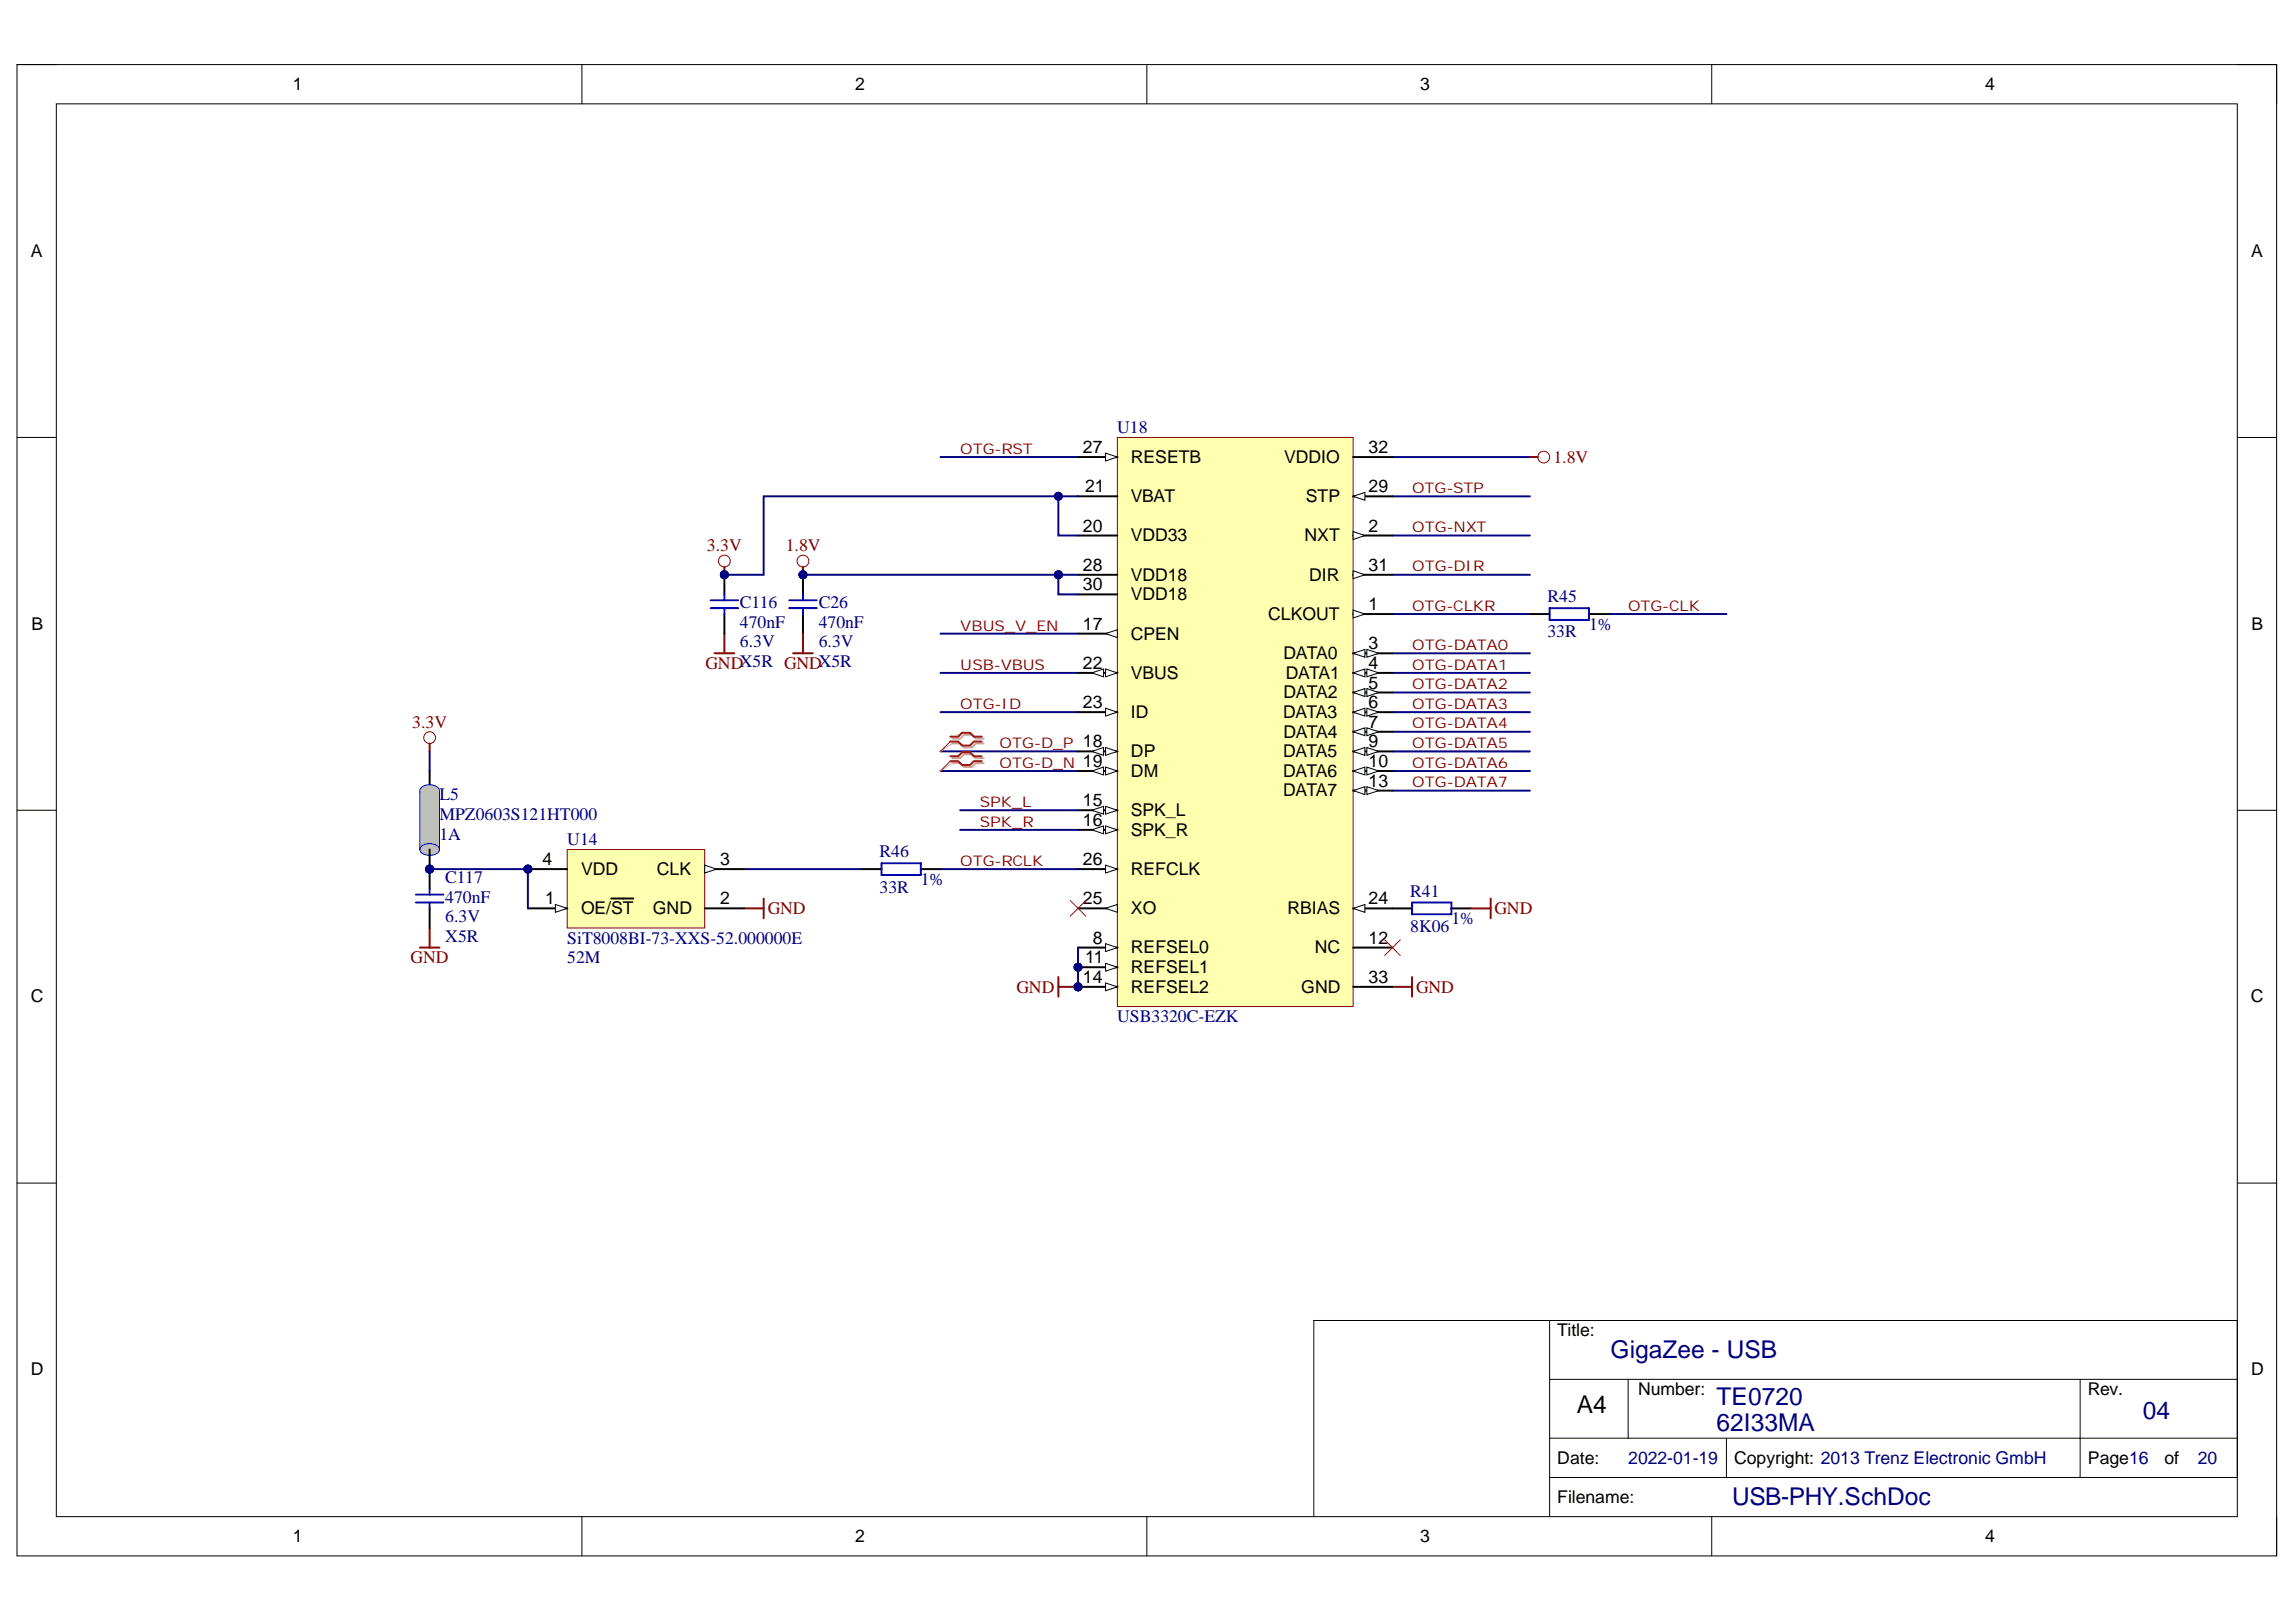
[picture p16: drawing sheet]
<svg xmlns="http://www.w3.org/2000/svg" width="297mm" height="210mm" viewBox="0 0 297 210" stroke-linecap="round" stroke-linejoin="round" font-family="sans-serif">
<defs><g id="words">
<g font-size="3.2" fill="#000080">
<text x="208.4" y="175.8">GigaZee - USB</text>
<text x="222.1" y="185.2">62I33MA</text>
<text x="222.1" y="181.9">TE0720</text>
<text x="277.2" y="183.6">04</text>
<text x="224.1" y="194.8">USB-PHY.SchDoc</text>
</g>
<text font-size="3.2" x="204" y="182.9">A4</text>
<g font-size="2.3">
<text x="37.9" y="11.7">1</text>
<text x="110.7" y="11.7">2</text>
<text x="183.8" y="11.7">3</text>
<text x="256.8" y="11.7">4</text>
<text x="4" y="33.3">A</text>
<text x="291.2" y="33.3">A</text>
<text x="140.1" y="58.7">27</text>
<text x="146.3" y="59.9">RESETB</text>
<text x="166.2" y="59.9">VDDIO</text>
<text x="177.1" y="58.7">32</text>
<text x="140.4" y="63.7">21</text>
<text x="146.3" y="65">VBAT</text>
<text x="168.9" y="65">STP</text>
<text x="177.1" y="63.7">29</text>
<text x="140.1" y="68.8">20</text>
<text x="146.3" y="70.1">VDD33</text>
<text x="168.8" y="70.1">NXT</text>
<text x="177.1" y="68.8">2</text>
<text x="140.1" y="73.9">28</text>
<text x="140.1" y="76.4">30</text>
<text x="146.3" y="75.1">VDD18</text>
<text x="146.3" y="77.7">VDD18</text>
<text x="169.4" y="75.1">DIR</text>
<text x="177.1" y="73.9">31</text>
<text x="4.1" y="81.5">B</text>
<text x="140.1" y="81.5">17</text>
<text x="146.3" y="82.8">CPEN</text>
<text x="164.1" y="80.2">CLKOUT</text>
<text x="177.1" y="79">1</text>
<text x="291.3" y="81.5">B</text>
<text x="140.1" y="86.6">22</text>
<text x="146.3" y="87.9">VBUS</text>
<text x="166.1" y="85.3">DATA0</text>
<text x="166.4" y="87.9">DATA1</text>
<text x="177.1" y="84">3</text>
<text x="177.1" y="86.6">4</text>
<text x="177.1" y="89.1">5</text>
<text x="140.1" y="91.7">23</text>
<text x="146.3" y="92.9">ID</text>
<text x="166" y="92.9">DATA3</text>
<text x="166.1" y="90.4">DATA2</text>
<text x="166.1" y="95.5">DATA4</text>
<text x="177.1" y="91.7">6</text>
<text x="177.1" y="94.2">7</text>
<text x="140.1" y="96.7">18</text>
<text x="140.1" y="99.3">19</text>
<text x="146.3" y="98">DP</text>
<text x="146.3" y="100.5">DM</text>
<text x="166" y="98">DATA5</text>
<text x="166" y="100.5">DATA6</text>
<text x="177.1" y="96.7">9</text>
<text x="177.1" y="99.3">10</text>
<text x="177.1" y="101.8">13</text>
<text x="140.1" y="104.3">15</text>
<text x="140.1" y="106.9">16</text>
<text x="146.3" y="105.6">SPK_L</text>
<text x="166" y="103.1">DATA7</text>
<text x="70.2" y="112">4</text>
<text x="75.2" y="113.2">VDD</text>
<text x="85" y="113.2">CLK</text>
<text x="93.2" y="112">3</text>
<text x="140.1" y="112">26</text>
<text x="146.3" y="108.2">SPK_R</text>
<text x="146.3" y="113.2">REFCLK</text>
<text x="70.5" y="117.1">1</text>
<text x="75.2" y="118.3">OE/ST</text>
<text x="84.5" y="118.3">GND</text>
<text x="93.2" y="117.1">2</text>
<text x="140.1" y="117.1">25</text>
<text x="146.3" y="118.3">XO</text>
<text x="166.6" y="118.3">RBIAS</text>
<text x="177.1" y="117.1">24</text>
<text x="140.4" y="124.7">11</text>
<text x="141.4" y="122.1">8</text>
<text x="146.3" y="123.4">REFSEL0</text>
<text x="146.3" y="125.9">REFSEL1</text>
<text x="170.1" y="123.4">NC</text>
<text x="177.1" y="122.1">12</text>
<text x="4" y="129.7">C</text>
<text x="140.1" y="127.2">14</text>
<text x="146.3" y="128.5">REFSEL2</text>
<text x="168.4" y="128.5">GND</text>
<text x="177.1" y="127.2">33</text>
<text x="291.2" y="129.7">C</text>
<text x="201.5" y="172.9">Title:</text>
<text x="4" y="178">D</text>
<text x="291.2" y="178">D</text>
<text x="211.9" y="180.5">Number:</text>
<text x="270.1" y="180.5">Rev.</text>
<text x="201.5" y="189.4">Date:</text>
<text x="224.4" y="189.4">Copyright: 2013 Trenz Electronic GmbH</text>
<text x="270.1" y="189.4">Page16</text>
<text x="280" y="189.4">of</text>
<text x="201.5" y="194.5">Filename:</text>
<text x="37.9" y="199.6">1</text>
<text x="110.7" y="199.6">2</text>
<text x="183.8" y="199.6">3</text>
<text x="256.8" y="199.6">4</text>
</g>
<g font-size="2.3" fill="#000080">
<text x="144.5" y="56.1">U18</text>
<text x="200.2" y="77.9">R45</text>
<text x="95.7" y="83.8">6.3V</text>
<text x="95.7" y="78.7">C116</text>
<text x="95.7" y="81.2">470nF</text>
<text x="105.9" y="83.8">6.3V</text>
<text x="105.9" y="78.7">C26</text>
<text x="105.9" y="81.2">470nF</text>
<text x="200.2" y="82.5">33R</text>
<text x="205.6" y="81.5">1%</text>
<text x="56.9" y="103.6">L5</text>
<text x="56.9" y="106.1">MPZ0603S121HT000</text>
<text x="56.9" y="108.6">1A</text>
<text x="73.4" y="109.4">U14</text>
<text x="113.8" y="110.9">R46</text>
<text x="57.6" y="119.3">6.3V</text>
<text x="57.6" y="114.2">C117</text>
<text x="57.6" y="116.8">470nF</text>
<text x="113.8" y="115.5">33R</text>
<text x="119.1" y="114.5">1%</text>
<text x="182.4" y="116">R41</text>
<text x="187.8" y="119.6">1%</text>
<text x="57.6" y="121.9">X5R</text>
<text x="73.4" y="124.7">52M</text>
<text x="73.4" y="122.1">SiT8008BI-73-XXS-52.000000E</text>
<text x="182.4" y="120.6">8K06</text>
<text x="144.5" y="132.3">USB3320C-EZK</text>
<text x="210.7" y="189.4">2022-01-19</text>
<text x="284.3" y="189.4">20</text>
</g>
<g font-size="2.3" fill="#800000">
<text x="201" y="59.9">1.8V</text>
<text x="91.5" y="71.3">3.3V</text>
<text x="101.6" y="71.3">1.8V</text>
<text x="91.3" y="86.5">GNDX5R GNDX5R</text>
<text x="53.3" y="94.2">3.3V</text>
<text x="99.3" y="118.3">GND</text>
<text x="193.4" y="118.3">GND</text>
<text x="53.1" y="124.7">GND</text>
<text x="131.5" y="128.5">GND</text>
<text x="183.2" y="128.5">GND</text>
</g>
<g font-size="1.9" fill="#800000">
<text x="124.2" y="58.7">OTG-RST</text>
<text x="182.7" y="63.8">OTG-STP</text>
<text x="182.7" y="68.9">OTG-NXT</text>
<text x="182.7" y="73.9">OTG-DIR</text>
<text x="124.2" y="81.6">VBUS_V_EN</text>
<text x="182.7" y="79.1">OTG-CLKR</text>
<text x="210.7" y="79.1">OTG-CLK</text>
<text x="124.2" y="86.7">USB-VBUS</text>
<text x="182.7" y="84.1">OTG-DATA0</text>
<text x="182.7" y="86.7">OTG-DATA1</text>
<text x="182.7" y="89.2">OTG-DATA2</text>
<text x="124.2" y="91.7">OTG-ID</text>
<text x="182.7" y="91.7">OTG-DATA3</text>
<text x="182.7" y="94.3">OTG-DATA4</text>
<text x="129.3" y="96.8">OTG-D_P</text>
<text x="129.3" y="99.3">OTG-D_N</text>
<text x="182.7" y="96.8">OTG-DATA5</text>
<text x="182.7" y="99.3">OTG-DATA6</text>
<text x="182.7" y="101.9">OTG-DATA7</text>
<text x="126.8" y="104.4">SPK_L</text>
<text x="126.8" y="107">SPK_R</text>
<text x="124.2" y="112.1">OTG-RCLK</text>
</g>
</g></defs>
<path d="M2.2 8.4h292.3v193h-292.3z" fill="none" stroke="#000" stroke-width=".13"/>
<path d="M7.3 13.4h282.1v182.9h-282.1z" fill-rule="evenodd" fill="#fff"/>
<g fill="none" stroke="#000" stroke-width=".13">
<path d="M2.2 8.4h5.1M7.3 13.4h282.1v182.9h-282.1zM75.3 8.4v5M148.4 8.4v5M221.4 8.4v5M289.4 8.4h5.1v5M2.2 56.6h5.1M289.4 56.6h5.1M2.2 104.9h5.1M289.4 104.9h5.1M2.2 153.1h5.1M289.4 153.1h5.1"/>
<path d="M200.5 170.9v25.4M200.5 178.5h88.9M210.6 178.5v7.6M269.1 178.5v12.7M75.3 196.3v5.1M148.4 196.3v5.1M200.5 191.2h88.9v-20.3h-119.4v25.4M200.5 186.1h88.9M221.4 196.3v5.1M223.4 186.1v5.1M294.5 196.3v5.1"/>
</g>
<g fill="none" stroke="#000080" stroke-width=".25">
<path d="M121.7 59.1h17.8M180.1 59.1h17.8M180.1 64.2h17.8M180.1 79.5h17.8M180.1 74.4h17.8M180.1 69.3h17.8M121.7 87.1h17.8M121.7 99.8h17.8M121.7 92.2h17.8M121.7 97.2h17.8M121.7 82h17.8M180.1 84.5h17.8"/>
<path d="M180.1 87.1h17.8M180.1 89.6h17.8M180.1 92.2h17.8M180.1 94.7h17.8M180.1 97.2h17.8M180.1 99.8h17.8M180.1 102.3h17.8"/>
</g>
<path d="M123.2 95.6h1l.5-.5h1l.5 .5h1.1M123.2 96.2h1l.5 .5h1l.5-.5h1.1M123.2 98.1h1l.5-.5h1l.5 .5h1.1M123.2 98.8h1l.5 .5h1l.5-.5h1.1" fill="none" stroke="#d0a3a3" stroke-width=".25"/>
<path d="M123.2 96.2l-1.5 1M123.2 98.8l-1.5 1" fill="none" stroke="#d0a3a3" stroke-width=".13"/>
<path d="M122.9 95.3h1.1l.5-.5h1l.5 .5h1M122.9 96h1.1l.5 .5h1l.5-.5h1M122.9 97.9h1.1l.5-.5h1l.5 .5h1M122.9 98.5h1.1l.5 .5h1l.5-.5h1" fill="none" stroke="#f00" stroke-width=".25"/>
<path d="M122.9 96l-1.2 1.2M122.9 98.5l-1.2 1.3" fill="none" stroke="#f00" stroke-width=".13"/>
<path d="M93.7 73.4v1M92.4 84.5h2.6M93.7 82v2.5" fill="none" stroke="#800000" stroke-width=".25"/>
<circle cx="93.7" cy="72.6" r=".76" fill="none" stroke="#800000" stroke-width=".13"/>
<circle cx="93.7" cy="74.4" r=".51" fill="#000080"/>
<circle cx="93.7" cy="74.4" r=".51" fill="none" stroke="#000080" stroke-width=".13"/>
<path d="M96.3 117.6h2.5M98.8 116.3v2.5M54.3 122.6h2.6M55.6 120.1v2.5M180.1 127.7h2.6M182.7 126.4v2.6" fill="none" stroke="#800000" stroke-width=".25"/>
<path d="M96.3 112.5h15.2" fill="none" stroke="#000080" stroke-width=".25"/>
<circle cx="139.5" cy="125.2" r=".51" fill="#000080"/>
<circle cx="139.5" cy="125.2" r=".51" fill="none" stroke="#000080" stroke-width=".13"/>
<circle cx="139.5" cy="127.7" r=".51" fill="#000080"/>
<circle cx="139.5" cy="127.7" r=".51" fill="none" stroke="#000080" stroke-width=".13"/>
<path d="M144.6 56.6h30.5v73.7h-30.5z" fill-rule="evenodd" fill="#ffffb0"/>
<path d="M144.6 56.6h30.5v73.7h-30.5z" fill="none" stroke="#800000" stroke-width=".13"/>
<path d="M175.1 79.5h5" fill="none" stroke="#000" stroke-width=".25"/>
<path d="M175.1 79l1.5 .5-1.5 .5z" fill="#f8fcff"/>
<path d="M175.1 79l1.5 .5-1.5 .5z" fill="none" stroke="#000" stroke-width=".13"/>
<path d="M175.1 69.3h5" fill="none" stroke="#000" stroke-width=".25"/>
<path d="M175.1 68.8l1.5 .5-1.5 .5z" fill="#f8fcff"/>
<path d="M175.1 68.8l1.5 .5-1.5 .5z" fill="none" stroke="#000" stroke-width=".13"/>
<path d="M175.1 84.5h5" fill="none" stroke="#000" stroke-width=".25"/>
<path d="M175.1 84.5l1.5-.5v1.1z" fill="#f8fcff"/>
<path d="M175.1 84.5l1.5-.5v1.1z" fill="none" stroke="#000" stroke-width=".13"/>
<path d="M176.8 84l1.6 .5-1.6 .6z" fill="#f8fcff"/>
<path d="M176.8 84l1.6 .5-1.6 .6z" fill="none" stroke="#000" stroke-width=".13"/>
<path d="M175.1 87.1h5" fill="none" stroke="#000" stroke-width=".25"/>
<path d="M175.1 87.1l1.5-.5v1z" fill="#f8fcff"/>
<path d="M175.1 87.1l1.5-.5v1z" fill="none" stroke="#000" stroke-width=".13"/>
<path d="M176.8 86.6l1.6 .5-1.6 .5z" fill="#f8fcff"/>
<path d="M176.8 86.6l1.6 .5-1.6 .5z" fill="none" stroke="#000" stroke-width=".13"/>
<path d="M175.1 89.6h5" fill="none" stroke="#000" stroke-width=".25"/>
<path d="M175.1 89.6l1.5-.5v1z" fill="#f8fcff"/>
<path d="M175.1 89.6l1.5-.5v1z" fill="none" stroke="#000" stroke-width=".13"/>
<path d="M176.8 89.1l1.6 .5-1.6 .5z" fill="#f8fcff"/>
<path d="M176.8 89.1l1.6 .5-1.6 .5z" fill="none" stroke="#000" stroke-width=".13"/>
<path d="M175.1 92.2h5" fill="none" stroke="#000" stroke-width=".25"/>
<path d="M175.1 92.2l1.5-.5v1z" fill="#f8fcff"/>
<path d="M175.1 92.2l1.5-.5v1z" fill="none" stroke="#000" stroke-width=".13"/>
<path d="M176.8 91.7l1.6 .5-1.6 .5z" fill="#f8fcff"/>
<path d="M176.8 91.7l1.6 .5-1.6 .5z" fill="none" stroke="#000" stroke-width=".13"/>
<path d="M175.1 94.7h5" fill="none" stroke="#000" stroke-width=".25"/>
<path d="M175.1 94.7l1.5-.5v1z" fill="#f8fcff"/>
<path d="M175.1 94.7l1.5-.5v1z" fill="none" stroke="#000" stroke-width=".13"/>
<path d="M176.8 94.2l1.6 .5-1.6 .5z" fill="#f8fcff"/>
<path d="M176.8 94.2l1.6 .5-1.6 .5z" fill="none" stroke="#000" stroke-width=".13"/>
<path d="M139.5 122.6h5.1" fill="none" stroke="#000" stroke-width=".25"/>
<path d="M143 122.1l1.6 .5-1.6 .5z" fill="#f8fcff"/>
<path d="M143 122.1l1.6 .5-1.6 .5z" fill="none" stroke="#000" stroke-width=".13"/>
<path d="M175.1 97.2h5" fill="none" stroke="#000" stroke-width=".25"/>
<path d="M175.1 97.2l1.5-.5v1.1z" fill="#f8fcff"/>
<path d="M175.1 97.2l1.5-.5v1.1z" fill="none" stroke="#000" stroke-width=".13"/>
<path d="M176.8 96.7l1.6 .5-1.6 .6z" fill="#f8fcff"/>
<path d="M176.8 96.7l1.6 .5-1.6 .6z" fill="none" stroke="#000" stroke-width=".13"/>
<path d="M175.1 99.8h5" fill="none" stroke="#000" stroke-width=".25"/>
<path d="M175.1 99.8l1.5-.5v1z" fill="#f8fcff"/>
<path d="M175.1 99.8l1.5-.5v1z" fill="none" stroke="#000" stroke-width=".13"/>
<path d="M176.8 99.3l1.6 .5-1.6 .5z" fill="#f8fcff"/>
<path d="M176.8 99.3l1.6 .5-1.6 .5z" fill="none" stroke="#000" stroke-width=".13"/>
<path d="M139.5 125.2h5.1" fill="none" stroke="#000" stroke-width=".25"/>
<path d="M143 124.7l1.6 .5-1.6 .5z" fill="#f8fcff"/>
<path d="M143 124.7l1.6 .5-1.6 .5z" fill="none" stroke="#000" stroke-width=".13"/>
<circle cx="139.5" cy="125.2" r=".51" fill="#000080"/>
<circle cx="139.5" cy="125.2" r=".51" fill="none" stroke="#000080" stroke-width=".13"/>
<path d="M175.1 102.3h5M175.1 122.6h5" fill="none" stroke="#000" stroke-width=".25"/>
<path d="M175.1 102.3l1.5-.5v1z" fill="#f8fcff"/>
<path d="M175.1 102.3l1.5-.5v1z" fill="none" stroke="#000" stroke-width=".13"/>
<path d="M176.8 101.8l1.6 .5-1.6 .5z" fill="#f8fcff"/>
<path d="M176.8 101.8l1.6 .5-1.6 .5z" fill="none" stroke="#000" stroke-width=".13"/>
<path d="M139.5 127.7h5.1" fill="none" stroke="#000" stroke-width=".25"/>
<path d="M143 127.2l1.6 .5-1.6 .5z" fill="#f8fcff"/>
<path d="M143 127.2l1.6 .5-1.6 .5z" fill="none" stroke="#000" stroke-width=".13"/>
<circle cx="139.5" cy="127.7" r=".51" fill="#000080"/>
<circle cx="139.5" cy="127.7" r=".51" fill="none" stroke="#000080" stroke-width=".13"/>
<path d="M139.5 104.9h5.1" fill="none" stroke="#000" stroke-width=".25"/>
<path d="M143 104.3l1.6 .6-1.6 .5z" fill="#f8fcff"/>
<path d="M143 104.3l1.6 .6-1.6 .5z" fill="none" stroke="#000" stroke-width=".13"/>
<path d="M141.2 104.9l1.6-.6v1.1z" fill="#f8fcff"/>
<path d="M141.2 104.9l1.6-.6v1.1z" fill="none" stroke="#000" stroke-width=".13"/>
<path d="M139.5 107.4h5.1" fill="none" stroke="#000" stroke-width=".25"/>
<path d="M143 106.9l1.6 .5-1.6 .5z" fill="#f8fcff"/>
<path d="M143 106.9l1.6 .5-1.6 .5z" fill="none" stroke="#000" stroke-width=".13"/>
<path d="M141.2 107.4l1.6-.5v1z" fill="#f8fcff"/>
<path d="M141.2 107.4l1.6-.5v1z" fill="none" stroke="#000" stroke-width=".13"/>
<path d="M139.5 82h5.1" fill="none" stroke="#000" stroke-width=".25"/>
<path d="M143 82l1.6-.5v1z" fill="#f8fcff"/>
<path d="M143 82l1.6-.5v1z" fill="none" stroke="#000" stroke-width=".13"/>
<path d="M139.5 97.2h5.1" fill="none" stroke="#000" stroke-width=".25"/>
<path d="M143 96.7l1.6 .5-1.6 .5z" fill="#f8fcff"/>
<path d="M143 96.7l1.6 .5-1.6 .5z" fill="none" stroke="#000" stroke-width=".13"/>
<path d="M141.2 97.2l1.6-.5v1z" fill="#f8fcff"/>
<path d="M141.2 97.2l1.6-.5v1z" fill="none" stroke="#000" stroke-width=".13"/>
<path d="M139.5 99.8h5.1" fill="none" stroke="#000" stroke-width=".25"/>
<path d="M143 99.3l1.6 .5-1.6 .5z" fill="#f8fcff"/>
<path d="M143 99.3l1.6 .5-1.6 .5z" fill="none" stroke="#000" stroke-width=".13"/>
<path d="M141.2 99.8l1.6-.5v1z" fill="#f8fcff"/>
<path d="M141.2 99.8l1.6-.5v1z" fill="none" stroke="#000" stroke-width=".13"/>
<path d="M139.5 69.3h5.1M139.5 64.2h5.1M139.5 87.1h5.1" fill="none" stroke="#000" stroke-width=".25"/>
<path d="M143 86.6l1.6 .5-1.6 .5z" fill="#f8fcff"/>
<path d="M143 86.6l1.6 .5-1.6 .5z" fill="none" stroke="#000" stroke-width=".13"/>
<path d="M141.2 87.1l1.6-.5v1z" fill="#f8fcff"/>
<path d="M141.2 87.1l1.6-.5v1z" fill="none" stroke="#000" stroke-width=".13"/>
<path d="M139.5 92.2h5.1" fill="none" stroke="#000" stroke-width=".25"/>
<path d="M143 91.6l1.6 .6-1.6 .5z" fill="#f8fcff"/>
<path d="M143 91.6l1.6 .6-1.6 .5z" fill="none" stroke="#000" stroke-width=".13"/>
<path d="M175.1 117.6h5" fill="none" stroke="#000" stroke-width=".25"/>
<path d="M175.1 117.6l1.5-.5v1z" fill="#f8fcff"/>
<path d="M175.1 117.6l1.5-.5v1z" fill="none" stroke="#000" stroke-width=".13"/>
<path d="M139.5 117.6h5.1" fill="none" stroke="#000" stroke-width=".25"/>
<path d="M143 117.6l1.6-.6v1.1z" fill="#f8fcff"/>
<path d="M143 117.6l1.6-.6v1.1z" fill="none" stroke="#000" stroke-width=".13"/>
<path d="M139.5 112.5h5.1" fill="none" stroke="#000" stroke-width=".25"/>
<path d="M143 112l1.6 .5-1.6 .5z" fill="#f8fcff"/>
<path d="M143 112l1.6 .5-1.6 .5z" fill="none" stroke="#000" stroke-width=".13"/>
<path d="M139.5 59.1h5.1" fill="none" stroke="#000" stroke-width=".25"/>
<path d="M143 58.6l1.6 .5-1.6 .6z" fill="#f8fcff"/>
<path d="M143 58.6l1.6 .5-1.6 .6z" fill="none" stroke="#000" stroke-width=".13"/>
<path d="M139.5 74.4h5.1M175.1 64.2h5" fill="none" stroke="#000" stroke-width=".25"/>
<path d="M175.1 64.2l1.5-.5v1z" fill="#f8fcff"/>
<path d="M175.1 64.2l1.5-.5v1z" fill="none" stroke="#000" stroke-width=".13"/>
<path d="M139.5 76.9h5.1M175.1 74.4h5" fill="none" stroke="#000" stroke-width=".25"/>
<path d="M175.1 73.9l1.5 .5-1.5 .5z" fill="#f8fcff"/>
<path d="M175.1 73.9l1.5 .5-1.5 .5z" fill="none" stroke="#000" stroke-width=".13"/>
<path d="M175.1 59.1h5M175.1 127.7h5" fill="none" stroke="#000" stroke-width=".25"/>
<path d="M138.5 116.5l2 2.1M140.5 116.5l-2 2.1M179.1 121.6l2.1 2.1M181.2 121.6l-2.1 2.1" fill="none" stroke="#f00" stroke-width=".13"/>
<circle cx="103.9" cy="72.6" r=".76" fill="none" stroke="#800000" stroke-width=".13"/>
<path d="M103.9 73.4v1" fill="none" stroke="#800000" stroke-width=".25"/>
<circle cx="103.9" cy="74.4" r=".51" fill="#000080"/>
<circle cx="103.9" cy="74.4" r=".51" fill="none" stroke="#000080" stroke-width=".13"/>
<path d="M180.1 117.6h2.6M187.8 117.6h2.5" fill="none" stroke="#000" stroke-width=".25"/>
<path d="M182.7 116.8h5.1v1.5h-5.1z" fill="none" stroke="#00f" stroke-width=".25"/>
<path d="M197.9 59.1h1.1M55.6 96.2v1M190.3 117.6h2.6M192.9 116.3v2.5" fill="none" stroke="#800000" stroke-width=".25"/>
<g fill="none" stroke="#800000" stroke-width=".13">
<circle cx="199.7" cy="59.1" r=".76"/>
<circle cx="55.6" cy="95.5" r=".76"/>
</g>
<path d="M208.1 79.5h15.3M121.7 112.5h17.8" fill="none" stroke="#000080" stroke-width=".25"/>
<circle cx="55.6" cy="112.5" r=".51" fill="#000080"/>
<circle cx="55.6" cy="112.5" r=".51" fill="none" stroke="#000080" stroke-width=".13"/>
<path d="M55.6 99.8v2.5" fill="none" stroke="#000" stroke-width=".25"/>
<path d="M54.6 101.9a1.73 1.73 0 0 1 2.2 .2 .63 .63 0 0 1-.5 .8 1.69 1.69 0 0 1-1.9-.3l-.1-.3z" fill="#c0c0c0"/>
<path d="M54.6 101.9a1.73 1.73 0 0 1 2.2 .2 .63 .63 0 0 1-.5 .8 1.69 1.69 0 0 1-1.9-.3l-.1-.3z" fill="none" stroke="#00f" stroke-width=".13"/>
<path d="M54.3 102.3h2.6v7.6h-2.6z" fill-rule="evenodd" fill="#c0c0c0"/>
<path d="M54.3 102.3h2.6v7.6h-2.6z" fill="none" stroke="#c0c0c0" stroke-width=".13"/>
<path d="M54.6 109.5a1.73 1.73 0 0 1 2.2 .2 .63 .63 0 0 1-.5 .8 1.68 1.68 0 0 1-1.9-.3l-.1-.3z" fill="#c0c0c0"/>
<path d="M54.6 109.5a1.73 1.73 0 0 1 2.2 .2 .63 .63 0 0 1-.5 .8 1.68 1.68 0 0 1-1.9-.3l-.1-.3z" fill="none" stroke="#00f" stroke-width=".13"/>
<path d="M55.6 109.9v2.6" fill="none" stroke="#000" stroke-width=".25"/>
<circle cx="55.6" cy="112.5" r=".51" fill="#000080"/>
<circle cx="55.6" cy="112.5" r=".51" fill="none" stroke="#000080" stroke-width=".13"/>
<path d="M54.3 102.3v7.6M56.9 102.3v7.6" fill="none" stroke="#00f" stroke-width=".13"/>
<path d="M197.9 79.5h2.6M205.6 79.5h2.5M111.5 112.5h2.6M119.1 112.5h2.6" fill="none" stroke="#000" stroke-width=".25"/>
<path d="M200.5 78.7h5.1v1.5h-5.1zM114.1 111.7h5v1.5h-5z" fill="none" stroke="#00f" stroke-width=".25"/>
<path d="M136.9 126.4v2.6M136.9 127.7h2.6" fill="none" stroke="#800000" stroke-width=".25"/>
<circle cx="139.5" cy="127.7" r=".51" fill="#000080"/>
<circle cx="139.5" cy="127.7" r=".51" fill="none" stroke="#000080" stroke-width=".13"/>
<path d="M139.5 122.6v5.1" fill="none" stroke="#000080" stroke-width=".25"/>
<circle cx="139.5" cy="125.2" r=".51" fill="#000080"/>
<circle cx="139.5" cy="125.2" r=".51" fill="none" stroke="#000080" stroke-width=".13"/>
<circle cx="139.5" cy="127.7" r=".51" fill="#000080"/>
<circle cx="139.5" cy="127.7" r=".51" fill="none" stroke="#000080" stroke-width=".13"/>
<circle cx="68.3" cy="112.5" r=".51" fill="#000080"/>
<circle cx="68.3" cy="112.5" r=".51" fill="none" stroke="#000080" stroke-width=".13"/>
<path d="M73.4 109.9h17.8v10.2h-17.8z" fill-rule="evenodd" fill="#ffffb0"/>
<path d="M73.4 109.9h17.8v10.2h-17.8z" fill="none" stroke="#800000" stroke-width=".13"/>
<path d="M68.3 117.6h5.1" fill="none" stroke="#000" stroke-width=".25"/>
<path d="M71.9 117l1.5 .6-1.5 .5z" fill="#f8fcff"/>
<path d="M71.9 117l1.5 .6-1.5 .5z" fill="none" stroke="#000" stroke-width=".13"/>
<path d="M79.1 116.3h2.8M91.2 117.6h5.1M91.2 112.5h5.1" fill="none" stroke="#000" stroke-width=".25"/>
<path d="M91.2 112l1.5 .5-1.5 .5z" fill="#f8fcff"/>
<path d="M91.2 112l1.5 .5-1.5 .5z" fill="none" stroke="#000" stroke-width=".13"/>
<path d="M68.3 112.5h5.1" fill="none" stroke="#000" stroke-width=".25"/>
<circle cx="68.3" cy="112.5" r=".51" fill="#000080"/>
<circle cx="68.3" cy="112.5" r=".51" fill="none" stroke="#000080" stroke-width=".13"/>
<path d="M68.3 112.5v5.1M124.2 107.4h15.3M124.2 104.9h15.3" fill="none" stroke="#000080" stroke-width=".25"/>
<circle cx="68.3" cy="112.5" r=".51" fill="#000080"/>
<circle cx="68.3" cy="112.5" r=".51" fill="none" stroke="#000080" stroke-width=".13"/>
<path d="M55.6 112.5h12.7" fill="none" stroke="#000080" stroke-width=".25"/>
<circle cx="68.3" cy="112.5" r=".51" fill="#000080"/>
<circle cx="68.3" cy="112.5" r=".51" fill="none" stroke="#000080" stroke-width=".13"/>
<circle cx="55.6" cy="112.5" r=".51" fill="#000080"/>
<circle cx="55.6" cy="112.5" r=".51" fill="none" stroke="#000080" stroke-width=".13"/>
<circle cx="55.6" cy="112.5" r=".51" fill="#000080"/>
<circle cx="55.6" cy="112.5" r=".51" fill="none" stroke="#000080" stroke-width=".13"/>
<path d="M55.6 112.5v2.5" fill="none" stroke="#000" stroke-width=".25"/>
<circle cx="55.6" cy="112.5" r=".51" fill="#000080"/>
<circle cx="55.6" cy="112.5" r=".51" fill="none" stroke="#000080" stroke-width=".13"/>
<path d="M55.6 117.6v2.5" fill="none" stroke="#000" stroke-width=".25"/>
<path d="M53.8 116.8h3.6M53.8 115.8h3.6M55.6 115v.8M55.6 116.8v.8" fill="none" stroke="#00f" stroke-width=".25"/>
<circle cx="93.7" cy="74.4" r=".51" fill="#000080"/>
<circle cx="93.7" cy="74.4" r=".51" fill="none" stroke="#000080" stroke-width=".13"/>
<path d="M93.7 74.4v2.5" fill="none" stroke="#000" stroke-width=".25"/>
<circle cx="93.7" cy="74.4" r=".51" fill="#000080"/>
<circle cx="93.7" cy="74.4" r=".51" fill="none" stroke="#000080" stroke-width=".13"/>
<path d="M93.7 79.5v2.5" fill="none" stroke="#000" stroke-width=".25"/>
<path d="M91.9 78.7h3.6M91.9 77.7h3.6M93.7 76.9v.8M93.7 78.7v.8" fill="none" stroke="#00f" stroke-width=".25"/>
<path d="M136.9 74.4v2.5h2.6" fill="none" stroke="#000080" stroke-width=".25"/>
<circle cx="136.9" cy="74.4" r=".51" fill="#000080"/>
<circle cx="136.9" cy="74.4" r=".51" fill="none" stroke="#000080" stroke-width=".13"/>
<path d="M136.9 74.4h2.6" fill="none" stroke="#000080" stroke-width=".25"/>
<circle cx="136.9" cy="74.4" r=".51" fill="#000080"/>
<circle cx="136.9" cy="74.4" r=".51" fill="none" stroke="#000080" stroke-width=".13"/>
<circle cx="103.9" cy="74.4" r=".51" fill="#000080"/>
<circle cx="103.9" cy="74.4" r=".51" fill="none" stroke="#000080" stroke-width=".13"/>
<path d="M103.9 74.4v2.5" fill="none" stroke="#000" stroke-width=".25"/>
<circle cx="103.9" cy="74.4" r=".51" fill="#000080"/>
<circle cx="103.9" cy="74.4" r=".51" fill="none" stroke="#000080" stroke-width=".13"/>
<path d="M103.9 79.5v2.5" fill="none" stroke="#000" stroke-width=".25"/>
<path d="M102.1 78.7h3.6M102.1 77.7h3.6M103.9 76.9v.8M103.9 78.7v.8" fill="none" stroke="#00f" stroke-width=".25"/>
<path d="M103.9 74.4h33" fill="none" stroke="#000080" stroke-width=".25"/>
<circle cx="136.9" cy="74.4" r=".51" fill="#000080"/>
<circle cx="136.9" cy="74.4" r=".51" fill="none" stroke="#000080" stroke-width=".13"/>
<circle cx="103.9" cy="74.4" r=".51" fill="#000080"/>
<circle cx="103.9" cy="74.4" r=".51" fill="none" stroke="#000080" stroke-width=".13"/>
<path d="M102.6 84.5h2.6M103.9 82v2.5" fill="none" stroke="#800000" stroke-width=".25"/>
<path d="M139.5 64.2h-2.6v5.1h2.6" fill="none" stroke="#000080" stroke-width=".25"/>
<circle cx="136.9" cy="64.2" r=".51" fill="#000080"/>
<circle cx="136.9" cy="64.2" r=".51" fill="none" stroke="#000080" stroke-width=".13"/>
<path d="M136.9 64.2h-38.1v10.2h-5.1" fill="none" stroke="#000080" stroke-width=".25"/>
<circle cx="136.9" cy="64.2" r=".51" fill="#000080"/>
<circle cx="136.9" cy="64.2" r=".51" fill="none" stroke="#000080" stroke-width=".13"/>
<circle cx="93.7" cy="74.4" r=".51" fill="#000080"/>
<circle cx="93.7" cy="74.4" r=".51" fill="none" stroke="#000080" stroke-width=".13"/>
<path d="M55.6 97.2v2.6" fill="none" stroke="#000080" stroke-width=".25"/>
<use href="#words"/>
</svg>
